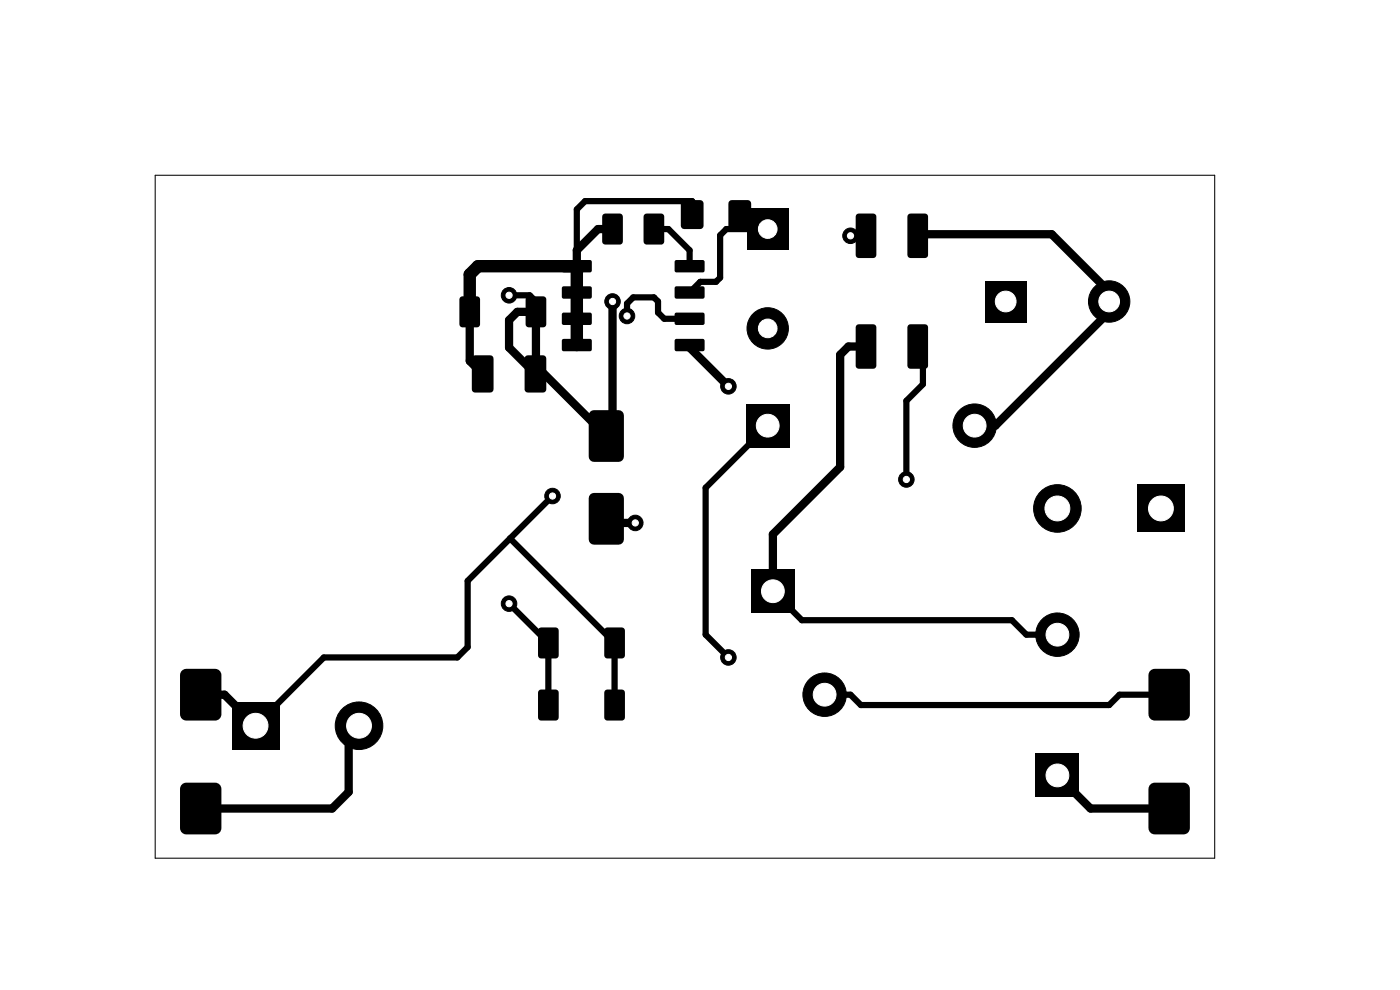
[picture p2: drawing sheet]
<svg xmlns="http://www.w3.org/2000/svg" width="297mm" height="210mm" viewBox="0 0 297 210" stroke-linecap="round" stroke-linejoin="round" font-family="sans-serif">
<g fill="#000">
<path d="M119.3 55.3l.3-.1h5.7l.3 .4-.1 1.9-.3 .3h-5.8l-.2-.4zM127.9 45.5l.5-.2h3.1a.66 .66 0 0 1 .6 .7v5.2a.66 .66 0 0 1-.6 .7h-3.1a.66 .66 0 0 1-.7-.7v-5.2zM136.7 45.5l.5-.2h3.1a.66 .66 0 0 1 .6 .7v5.2a.66 .66 0 0 1-.6 .7h-3.1a.66 .66 0 0 1-.7-.7v-5.2zM144.6 42.7l.6-.3h3.3a.72 .72 0 0 1 .8 .8v4.7a.72 .72 0 0 1-.8 .7h-3.3a.72 .72 0 0 1-.8-.7v-4.7zM143.2 55.3l.3-.1h5.7l.3 .4-.1 1.9-.3 .3h-5.7l-.3-.4zM158.5 44.2h8.8v8.8h-8.8zM154.7 42.7l.6-.3h3.3a.72 .72 0 0 1 .8 .8v4.7a.72 .72 0 0 1-.8 .7h-3.3a.72 .72 0 0 1-.8-.7v-4.7zM181.7 45.5l.5-.2h3.1a.66 .66 0 0 1 .6 .7v8.1a.66 .66 0 0 1-.6 .6h-3.1a.66 .66 0 0 1-.7-.6v-8.1zM192.7 45.5l.5-.2h3a.66 .66 0 0 1 .7 .7v8.1a.66 .66 0 0 1-.7 .6h-3a.66 .66 0 0 1-.7-.6v-8.1zM97.6 63.1l.5-.2h3.1a.66 .66 0 0 1 .6 .6v5.3a.66 .66 0 0 1-.6 .6h-3.1a.66 .66 0 0 1-.6-.6v-5.3zM100.3 75.6l.5-.2h3.2a.69 .69 0 0 1 .7 .7v6.5a.69 .69 0 0 1-.7 .7h-3.2a.69 .69 0 0 1-.7-.7v-6.5zM111.5 75.6l.5-.2h3.2a.69 .69 0 0 1 .7 .7v6.5a.69 .69 0 0 1-.7 .7h-3.2a.69 .69 0 0 1-.7-.7v-6.5z"/>
<path d="M111.7 63.1l.5-.2h3a.66 .66 0 0 1 .7 .6v5.3a.66 .66 0 0 1-.7 .6h-3a.66 .66 0 0 1-.7-.6v-5.3zM119.3 72l.3-.1h5.7l.3 .4-.1 2-.3 .2h-5.8l-.2-.4zM119.3 66.4l.3-.1h5.7l.3 .4-.1 2-.3 .2h-5.8l-.2-.4zM119.3 60.8l.3-.1 5.7 .1 .3 .3-.1 2-.3 .3-5.8-.1-.2-.3zM143.2 60.8l.3-.1 5.7 .1 .3 .3-.1 2-.3 .3-5.7-.1-.3-.3zM143.2 66.4l.3-.1h5.7l.3 .4-.1 2-.3 .2h-5.7l-.3-.4zM143.2 72l.3-.1h5.7l.3 .4-.1 2-.3 .2h-5.7l-.3-.4zM181.7 69l.5-.2h3.1a.66 .66 0 0 1 .6 .6v8.2a.66 .66 0 0 1-.6 .6h-3.1a.66 .66 0 0 1-.7-.6v-8.2zM192.7 69l.5-.2h3a.66 .66 0 0 1 .7 .6v8.2a.66 .66 0 0 1-.7 .6h-3a.66 .66 0 0 1-.7-.6v-8.2zM209 59.6h8.7v8.7h-8.7zM125.2 87.3l.8-.3h5.2a1.12 1.12 0 0 1 1.2 1.1v8.8a1.12 1.12 0 0 1-1.2 1.1h-5.2a1.12 1.12 0 0 1-1.1-1.1v-8.8zM158.3 85.7h9.2v9.2h-9.2z"/>
<path d="M125.2 104.9l.8-.3h5.2a1.12 1.12 0 0 1 1.2 1.1v8.7a1.12 1.12 0 0 1-1.2 1.1h-5.2a1.12 1.12 0 0 1-1.1-1.1v-8.7zM241.2 102.8h10.1v10.1h-10.1zM114.3 133.3l.5-.2h3.1a.66 .66 0 0 1 .6 .7v5.2a.66 .66 0 0 1-.6 .7h-3.1a.66 .66 0 0 1-.7-.7v-5.2zM128.4 133.3l.4-.2h3.1a.66 .66 0 0 1 .7 .7v5.2a.66 .66 0 0 1-.7 .7h-3.1a.66 .66 0 0 1-.6-.7v-5.2zM159.4 120.8h9.2v9.2h-9.2zM38.4 142.5l.4-.4 .7-.2h6.2a1.32 1.32 0 0 1 1.3 1.3v8.3a1.32 1.32 0 0 1-1.3 1.4h-6.2a1.32 1.32 0 0 1-1.3-1.4v-8.3zM49.2 148.9h10.1v10.1h-10.1zM114.3 146.5l.5-.2h3.1a.66 .66 0 0 1 .6 .6v5.3a.66 .66 0 0 1-.6 .7h-3.1a.66 .66 0 0 1-.7-.7v-5.3zM128.4 146.5l.4-.2h3.1a.66 .66 0 0 1 .7 .6v5.3a.66 .66 0 0 1-.7 .7h-3.1a.66 .66 0 0 1-.6-.7v-5.3zM219.7 159.9h9.2v9.2h-9.2zM243.9 142.5l.3-.4 .8-.2h6.1a1.32 1.32 0 0 1 1.3 1.3v8.3a1.32 1.32 0 0 1-1.3 1.4h-6.1a1.32 1.32 0 0 1-1.4-1.4v-8.3zM38.8 166.3l.7-.3h6.2a1.32 1.32 0 0 1 1.3 1.3v8.4a1.32 1.32 0 0 1-1.3 1.3h-6.2a1.32 1.32 0 0 1-1.3-1.3v-8.4l.2-.7z"/>
<path d="M243.9 166.6l.3-.3 .8-.3h6.1a1.32 1.32 0 0 1 1.3 1.3v8.4a1.32 1.32 0 0 1-1.3 1.3h-6.1a1.32 1.32 0 0 1-1.4-1.3v-8.4z"/>
</g>
<g fill="#000" stroke="#000" stroke-width=".21">
<circle cx="180.4" cy="50" r="1.65"/>
<circle cx="108" cy="62.6" r="1.65"/>
<circle cx="129.9" cy="64" r="1.65"/>
<circle cx="133" cy="67" r="1.65"/>
<circle cx="162.9" cy="69.7" r="4.4"/>
<circle cx="235.3" cy="64" r="4.4"/>
<circle cx="154.5" cy="82" r="1.65"/>
<circle cx="206.8" cy="90.3" r="4.6"/>
<circle cx="117.2" cy="105.2" r="1.65"/>
<circle cx="134.8" cy="110.9" r="1.65"/>
<circle cx="192.3" cy="101.7" r="1.65"/>
<circle cx="224.3" cy="107.9" r="5"/>
<circle cx="108" cy="128.1" r="1.65"/>
<circle cx="154.5" cy="139.5" r="1.65"/>
<circle cx="224.3" cy="134.6" r="4.6"/>
<circle cx="76.2" cy="154" r="5"/>
<circle cx="174.9" cy="147.4" r="4.6"/>
</g>
<path d="M129.9 48.6h-3l-4.5 4.5v3.4M180.4 50h3.3M194.7 50v-.3h28.4l12.2 12.2v4.3l-24.1 24.1h-4.4M99.7 66.2v10.4l2.7 2.7M129.9 64v27.2l-1.3 1.3-14.9-14.9v-11.4h-4l-1.7 1.7v5.8l5.6 5.6M146.3 73.2v.5l8.2 8.3M183.7 73.5h-3.7l-1.8 1.8v23.8l-14.2 14.2v12.1M128.6 110.9h6.2M42.6 147.4h5l6.6 6.6M76.2 154l-2.2 2.1v11.9l-3.5 3.5h-27.9M224.3 164.5l7.1 7h16.6" fill="none" stroke="#000" stroke-width="1.8"/>
<g fill="none" stroke="#000" stroke-width="1.3">
<path d="M138.7 48.6h3.1l4.5 4.5v3.4M146.8 45.5v-2.8h-22.7l-1.7 1.7v8.7M156.9 45.5l3.1 3.1M162.9 48.6h-8.8l-1.3 1.3v9l-.9 .9h-3.3l-2.3 2.2M108 62.6h4.4l1.3 1.4v2.2M133 67v-2.6l1.3-1.3h4.4l.9 .9v2.3l1.3 1.3h5.4M194.7 73.5v1.2l1.1 1.1v5.7l-3.5 3.5v16.7M162.9 90.3l-13.2 13.2v31.1l4.8 4.9M108.2 114.2l22.2 22.2v13.2M117.2 105.2l-18 18v14.1l-2.2 2.2h-28.3l-14.5 14.5M108 128.1l8.3 8.3v13.2M164 125.4l6.1 6.2h44.6l3 3h6.6"/>
<path d="M174.9 147.4h5.5l2.2 2.2h52.7l2.2-2.2h10.5"/>
</g>
<path d="M99.7 66.2v-8l1.7-1.7h21v16.7" fill="none" stroke="#000" stroke-width="2.6"/>
<path d="M32.9 37.2h224.8v144.8h-224.8z" fill="none" stroke="#000" stroke-width=".22"/>
<g fill="#fff" stroke="#fff" stroke-width=".21">
<circle cx="180.4" cy="50" r=".66"/>
<circle cx="154.5" cy="139.5" r=".66"/>
<circle cx="154.5" cy="82" r=".66"/>
<circle cx="108" cy="128.1" r=".66"/>
<circle cx="134.8" cy="110.9" r=".66"/>
<circle cx="192.3" cy="101.7" r=".66"/>
<circle cx="117.2" cy="105.2" r=".66"/>
<circle cx="133" cy="67" r=".66"/>
<circle cx="108" cy="62.6" r=".66"/>
<circle cx="129.9" cy="64" r=".66"/>
<circle cx="246.3" cy="107.9" r="2.63"/>
<circle cx="224.3" cy="107.9" r="2.63"/>
<circle cx="213.4" cy="64" r="2.19"/>
<circle cx="235.3" cy="64" r="2.2"/>
<circle cx="162.9" cy="90.3" r="2.41"/>
<circle cx="206.8" cy="90.3" r="2.41"/>
<circle cx="164" cy="125.4" r="2.41"/>
<circle cx="174.9" cy="147.4" r="2.41"/>
<circle cx="162.9" cy="48.6" r="1.98"/>
<circle cx="162.9" cy="69.7" r="1.98"/>
<circle cx="224.3" cy="164.5" r="2.41"/>
<circle cx="224.3" cy="134.6" r="2.41"/>
<circle cx="54.2" cy="154" r="2.63"/>
<circle cx="76.2" cy="154" r="2.63"/>
</g>
</svg>
